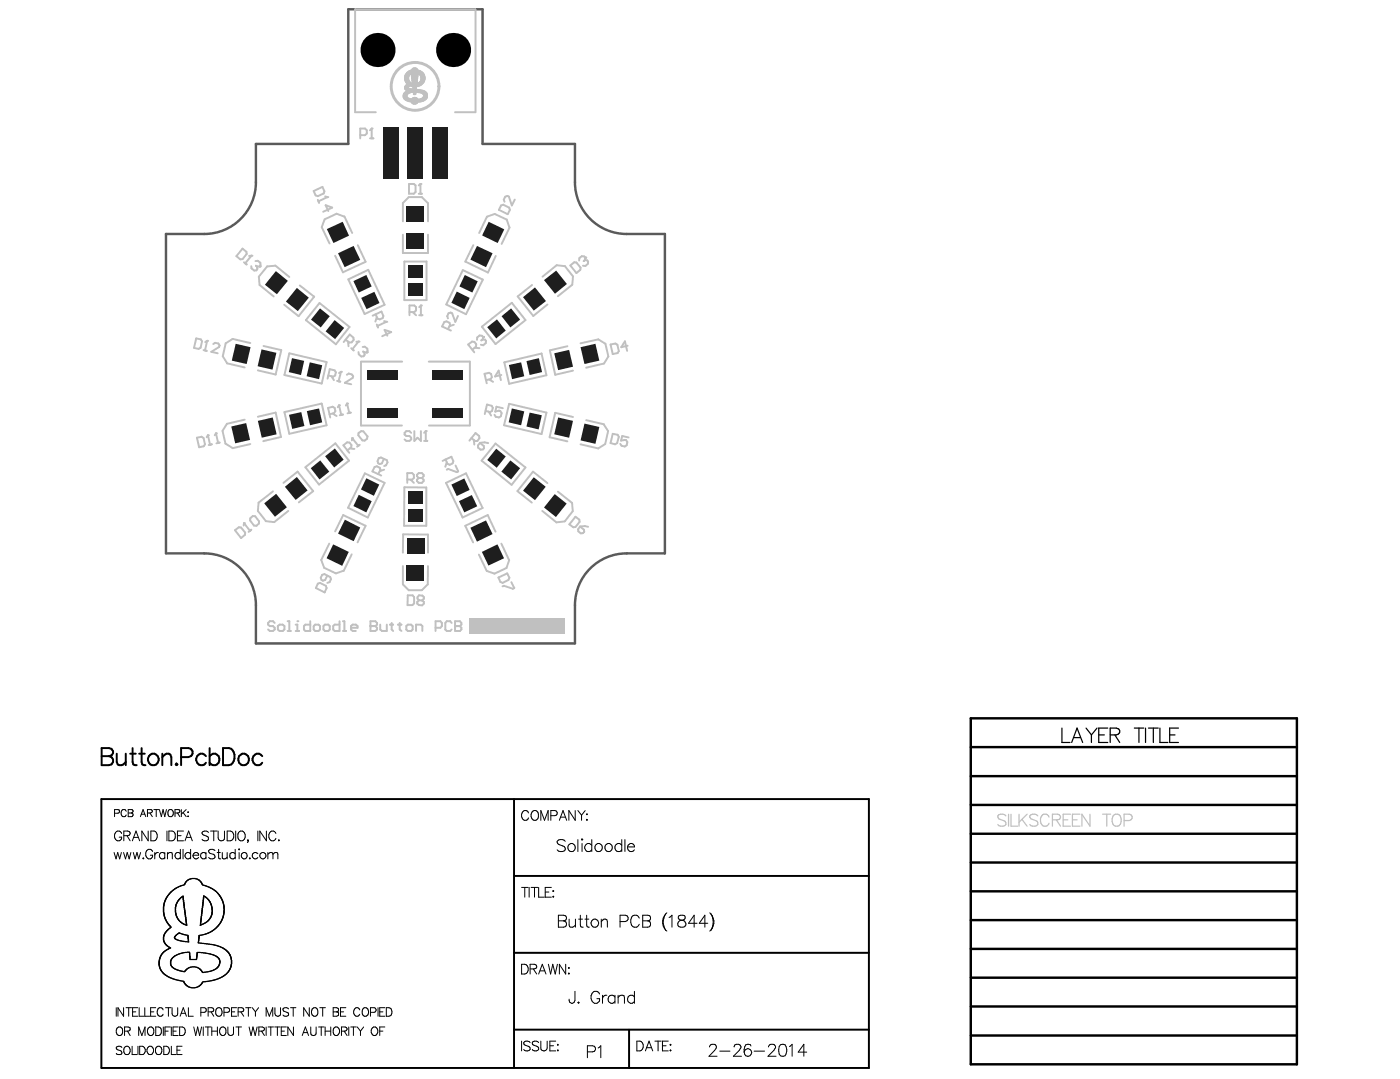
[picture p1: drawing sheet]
<svg xmlns="http://www.w3.org/2000/svg" width="269mm" height="207mm" viewBox="0 0 269 207" stroke-linecap="round" stroke-linejoin="round" font-family="sans-serif">
<path d="M66.9 1.8h25.8v25.8h17.7v7.4a9.9 9.9 0 0 0 9.9 9.9h7.4v61.3h-7.4a9.9 9.9 0 0 0-9.9 9.9v7.4h-61.3v-7.4a9.9 9.9 0 0 0-9.9-9.9h-7.3v-61.3h7.3a9.9 9.9 0 0 0 9.9-9.9v-7.4h17.8z" fill="none" stroke="#5a5a5a" stroke-width=".47"/>
<g fill="none" stroke="#000" stroke-width=".19">
<path d="M22 156.1h.6a.35 .35 0 0 0 .3-.4 .35 .35 0 0 0-.3-.3h-.6v1.3M23.4 160a.7 .7 0 0 0-.8-.5 .7 .7 0 0 0-.6 .7 .83 .83 0 0 0 .2 .9 .83 .83 0 0 0 .9 .2l.3-.4v-.2h-.5M24.2 155.7l-.1-.3a.69 .69 0 0 0-.9 .5 .69 .69 0 0 0 .4 .8h.5l.1-.3M24.6 155.4h.8l.2 .2-.1 .3-.3 .1 .4 .3-.2 .4h-.8zM24.6 156h.6M27 156.7l.5-1.3 .5 1.3M27.1 156.3h.7M28.3 156h.6l.3-.1v-.3l-.1-.2h-.8v1.3M28.5 159.5v1.9l-1.3-1.9v1.9M28.8 156l.4 .7M29 159.5h.6a1.01 1.01 0 0 1 .6 .9 1.01 1.01 0 0 1-.6 1h-.6zM29.5 155.4h1"/>
<path d="M30 155.4v1.3M30.6 155.4l.4 1.3 .3-1.3 .3 1.3 .4-1.3M32.1 159.5v1.9M32.4 159.5h.6a1.01 1.01 0 0 1 .7 .9 1.01 1.01 0 0 1-.7 1h-.6zM32.5 155.4a.65 .65 0 0 1 .8 .7 .65 .65 0 0 1-.8 .6l-.3-.5 .1-.5zM33.6 156h.6l.2-.1 .1-.3-.1-.2h-.8v1.3M34.1 156l.4 .7M34.8 155.4v1.3M35.1 155.9l.7 .8M35.2 159.5h-1.1v1.9h1.1M35.8 155.4l-1 .9M36.1 155.8v.1z"/>
<path d="M36.1 156.6v.1zM40 159.8a.68 .68 0 0 0-.7-.3 .68 .68 0 0 0-.5 .5l.2 .2 .9 .4a.48 .48 0 0 1 0 .7 .85 .85 0 0 1-1.1-.2M40.4 159.5h1.3M41 159.5v1.9M41.9 159.5v1.3a.61 .61 0 0 0 .6 .6 .61 .61 0 0 0 .6-.6v-1.3M43.6 159.5h.6a.98 .98 0 0 1 .7 .9 .98 .98 0 0 1-.7 1h-.6zM45.3 159.5v1.9M46 159.6a.89 .89 0 0 1 1.1 .4 .89 .89 0 0 1-.2 1.1 .66 .66 0 0 1-.8 .2 .66 .66 0 0 1-.4-.6 1.03 1.03 0 0 1 .3-1.1zM49.5 159.5v1.9M51.2 159.5v1.9l-1.3-1.9v1.9M53 160a.7 .7 0 0 0-.8-.5 .7 .7 0 0 0-.6 .7 .83 .83 0 0 0 .2 .9 .83 .83 0 0 0 .9 .2l.3-.4M101.5 156a.67 .67 0 0 0-.8-.4 .67 .67 0 0 0-.5 .7 .83 .83 0 0 0 .1 .9 .83 .83 0 0 0 .9 .1l.3-.3"/>
<path d="M102.4 155.7a.68 .68 0 0 1 1 .6 .84 .84 0 0 1-.9 1.1 1.06 1.06 0 0 1-.1-1.7zM103.8 157.4v-1.8l.7 1.8 .8-1.8v1.8M105.8 156.5h.8a.49 .49 0 0 0 .4-.4 .49 .49 0 0 0-.4-.5h-.8v1.8M107.4 157.4l.7-1.8 .7 1.8M107.7 156.8h.8M110.4 155.6v1.8l-1.2-1.8v1.8M111 155.6l.7 .9M111.7 156.5v.9M112.4 155.6l-.7 .9M112.6 156.3h.2zM112.7 157.2v.2zM21.9 163.6l.4 1.2 .3-1.2 .4 1.2 .3-1.2"/>
<path d="M23.7 163.6l.4 1.2 .3-1.2 .4 1.2 .3-1.2M23.8 160.4l1-.1 .2-.3-.1-.3-.4-.2h-.7v1.9M24.4 160.4l.6 1M25.4 161.4l.7-1.9 .7 1.9M25.6 163.6l.3 1.2 .4-1.2 .3 1.2 .4-1.2M25.6 160.7h.9M27.5 164.6v.2zM29.3 163.4a.68 .68 0 0 0-.8-.4 .68 .68 0 0 0-.5 .7 .74 .74 0 0 0 .3 1 .74 .74 0 0 0 1-.3v-.3h-.4M29.7 163.6v1.2M30.4 163.6a.63 .63 0 0 0-.7 .5M31.4 179.8h.1M31.4 179.9h.1"/>
<path d="M31.4 180h.1M31.4 174.9h.1M31.4 175h.1M31.4 175.1h.1M31.4 174h.1M31.4 174.1h.1M31.4 174.2h.1M31.4 174.3h.1M31.4 174.4h.1M31.4 174.5h.1M31.4 174.6h.1M31.4 174.7h.1"/>
<path d="M31.4 174.8h.1M31.4 179.6h.1M31.4 179.7h.1M31.4 175.2h.1M31.4 175.3h.1M31.4 175.4h.1M31.4 173.7h.1M31.4 173.8h.1M31.4 173.9h.1M31.4 179.4h.2M31.4 179.5h.1M31.4 175.5h.1"/>
<path d="M31.4 175.6h.1M31.4 175.7h.1M31.4 173.4h.1M31.4 173.5h.1M31.4 173.6h.1M31.5 179.3h.1M31.5 179.4h.1M31.5 175.7h.1M31.5 175.8h.1M31.5 173.3h.1M31.5 173.4h.1M31.5 175.9h.1"/>
<path d="M31.5 176h.1M31.5 173.2h.1M31.6 173.1h.1M31.6 179.2h.1M31.6 176h.1M31.6 176.1h.1M31.6 173h.1M31.6 179.1h.2M31.6 179.1h.1M31.6 176.2h.1M31.6 176.3h.1M31.6 172.9h.1"/>
<path d="M31.6 163.8a.58 .58 0 0 0-.8 0 .58 .58 0 0 0 0 .8 .58 .58 0 0 0 .8 0M31.6 163.6v1.2M31.7 179h.1M31.7 176.3h.1M31.7 176.4h.1M31.7 172.7h.1M31.7 172.8h.1M31.7 178.9h.2M31.8 178.9h.1M31.8 176.5h.1M31.8 172.6h.1M31.8 176.6h.1"/>
<path d="M31.8 172.5h.1M31.9 176.7h.1M31.9 172.4h.1M31.9 178.7h.1M31.9 176.8h.1M31.9 172.3h.2M31.9 172.3h.1M31.9 178.7h.2M32 178.8h-.2M32 176.9h.1M32 178.6h.1M32 172.2h.1"/>
<path d="M32 177h.1M32 178.6h.2M32 172.1h.1M32.1 177h.1M32.1 177.1h.1M32.1 178.6h.1M32.1 172.1h.1M32.1 178.5h.1M32.1 172h.1M32.2 177.2h.1M32.2 178.5h.1M32.2 172h.1"/>
<path d="M32.2 163.9a.61 .61 0 0 1 .8-.2l.1 1.1M32.2 163.6v1.2M32.2 178.4h.1M32.2 171.9h.1M32.2 177.3h.1M32.2 177.3h.2M32.2 178.4h.2M32.2 171.8h.1M32.3 177.4h.1M32.3 178.3h.1M32.3 171.8h.1M32.3 171.7h.2"/>
<path d="M32.3 171.7h.1M32.4 177.5h.1M32.4 178.3h.1M32.4 171.6h.1M32.4 177.6h.2M32.4 178.2h.2M32.4 171.6h.2M32.5 177.6h.1M32.5 178.2h.1M32.5 171.5h.1M32.5 177.7h.2M32.5 178.1h.2"/>
<path d="M32.6 177.7h.1M32.6 178.1h.2M32.6 171.4h.1M32.6 177.8h.2M32.6 171.3h.2M32.7 177.8h.1M32.7 178h.1M32.7 171.3h.1M32.7 177.9h.1M32.7 178h.2M32.7 171.2h.2M32.8 177.9h.1"/>
<path d="M32.8 171.2h.1M32.9 171.1h.1M33 171h.1M33 171.1l-.2 .1M33 171h.2M33.1 170.9h.1M33.1 170.9h.2M33.2 170.8h.1M33.3 170.8h.1M33.3 170.7h.2M33.4 170.7h.1M33.5 179.9h.1"/>
<path d="M33.5 180h.1M33.5 170.6h.1M33.5 179.8h.1M33.6 179.7h.1M33.6 170.5h.1M33.6 179.6h.2M33.6 179.6h.1M33.6 174.9h.1M33.6 175h.1M33.6 175.1h.1M33.6 174.1h.1M33.6 174.2h.1"/>
<path d="M33.6 174.3h.1M33.6 174.4h.1M33.6 174.5h.1M33.6 174.6h.1M33.6 174.7h.1M33.6 174.8h.1M33.6 170.5h.2M33.7 179.5h.1M33.7 175.1h.1M33.7 175.2h.1M33.7 175.3h.1M33.7 175.4h.1"/>
<path d="M33.7 173.9h.1M33.7 174h.1M33.7 174.1h.1M33.7 179.5h.2M33.7 175.5h.1M33.7 175.6h.1M33.7 173.7h.1M33.7 173.8h.1M33.7 170.5h.2M33.8 179.4h.1M33.8 175.6h.1M33.8 175.7h.1"/>
<path d="M33.8 173.5h.1M33.8 173.6h.1M33.8 170.4h.2M33.8 175.8h.1M33.8 173.4h.1M33.9 179.4h.1M33.9 175.9h.1M33.9 173.4h.1M33.9 170.4h.2M33.9 179.3h.2M33.9 176h.1M33.9 173.3h.1"/>
<path d="M34 179.3h.1M34 173.2h.1M34 176.1h.1M34 170.3h.2M34 179.3h.2M34 173.1h.1M34 176.2h.1M34.1 176.3h.1M34.1 170.3h.2M34.1 160.4h.7M34.1 179.2h.2M34.1 176.4h.1"/>
<path d="M34.1 172.9h.1M34.1 173h.1M34.2 179.2h.1M34.2 176.4h.1M34.2 172.8h.1M34.2 172.9h.1M34.2 173l-.2 .1M34.2 170.2h.2M34.2 179.1h.5M34.2 176.5h.1M34.2 172.8h.2M34.3 179.1h.3"/>
<path d="M34.3 176.5h.1M34.3 176.6h.1M34.3 172.7h.1M34.3 170.2h.1M34.4 179h.1M34.4 176.7h.1M34.4 172.6h.1M34.4 170.1h.2M34.4 176.8h.1M34.4 172.5h.2M34.4 170.1h.3M34.5 176.8h.1"/>
<path d="M34.5 172.5h.1M34.5 176.9h.2M34.5 172.4h.1M34.6 179.2h.2M34.6 172.4h.1M34.6 170h.2M34.6 177h.2M34.6 172.3h.2M34.6 163.8a.58 .58 0 0 0-.8 0 .58 .58 0 0 0 0 .8 .58 .58 0 0 0 .8 0M34.6 163v1.8M34.7 177h.1M34.7 172.3h.1"/>
<path d="M34.7 170h.3M34.7 179.2h.3M34.7 177.1h.2M34.7 172.2h.2M34.8 172.2h.1M34.8 177.1h.2M34.8 169.9h.3M34.9 179.3h.2M34.9 177.1h.1M34.9 172.1h.1M34.9 177.2h.2M34.9 172.1h.3"/>
<path d="M35 169.9h.3M35 179.3h.3M35 177.2h.2M35 172h.2M35.1 172h.1M35.1 179.3h.4M35.1 177.3h.2M35.1 172.1h.1M35.1 172.2h.1M35.1 172.3h.1M35.1 172.4h.1M35.1 172.5h.1"/>
<path d="M35.1 172.6h.1M35.1 172.7h.1M35.1 169.8h.3M35.1 163v1.8M35.2 173.1h.1M35.2 172.7h.1M35.2 172.8h.1M35.2 172.9h.1M35.2 173h.1M35.2 173.2h.1M35.2 173.3h.1M35.2 173.4h.1"/>
<path d="M35.2 177.4h.3M35.3 179.4h.4M35.3 173.5h.1M35.3 173.6h.1M35.3 173.7h.1M35.3 173.8h.1M35.3 169.8h.2M35.3 173.9h.1M35.3 174h.1M35.3 174.1h.1M35.3 174.2h.1M35.3 177.4h.3"/>
<path d="M35.4 174.2h.1M35.4 174.3h.1M35.4 174.4h.1M35.4 174.5h.1M35.4 174.6h.1M35.4 169.7h.1M35.4 174.9l.2 .1M35.4 174.7h.1M35.4 174.8h.1M35.4 174.9h.1M35.4 169.6h.2M35.5 179.4h.4"/>
<path d="M35.5 175h.1M35.5 175.1h.1M35.5 175.2h.1M35.5 177.5h.2M35.5 169.5h.1M35.5 169.6h.1M35.5 175.3h.1M35.5 175.4h.1M35.5 175.5h.1M35.5 175.6h.1M35.5 161.4l.7-1.9 .7 1.9M35.6 175.7h.1"/>
<path d="M35.6 175.8h.1M35.6 175.9h.1M35.6 176h.1M35.6 177.5h.3M35.6 169.4h.1M35.6 176.1h.1M35.6 176.2h.1M35.6 176.3h.1M35.6 169.3h.1M35.7 176.4h.1M35.7 176.5h.1M35.7 176.6h.1"/>
<path d="M35.7 179.5h.4M35.7 176.7h.1M35.7 176.8h.1M35.7 176.9h.1M35.7 177h.1M35.7 177.6h.2M35.7 169.2h.1M35.8 177.1h.1M35.8 177.2h.1M35.8 177.3h.1M35.8 177.4h.1M35.8 169.1h.1"/>
<path d="M35.8 177.5h.1M35.8 169.2l-.2 .1M35.8 160.7h.8M35.8 177.6h.1M35.8 169h.2M35.9 169h.1M35.9 169h.2M36 179.5h.1M36 168.9h.2M36 179.6h.1M36 179.7h.1M36.1 179.8h.1"/>
<path d="M36.1 179.9h.1M36.1 180h.1M36.1 168.9h.1M36.1 168.8h.2M36.2 168.8h.3M36.3 168.7h.3M36.5 168.7h.3M36.6 168.6h1.1M36.6 163.8a.6 .6 0 0 0-.9 0 .6 .6 0 0 0 0 .8 .6 .6 0 0 0 .9 0M36.6 163v1.8M36.8 168.6h.7M37.1 164.1v.2a.57 .57 0 0 0 .4 .5 .57 .57 0 0 0 .6-.2"/>
<path d="M37.2 163.8a.53 .53 0 0 1 .6-.2 .53 .53 0 0 1 .3 .5h-1zM37.5 168.7h.4M37.7 168.7h.3M37.9 168.8h.1M38 168.8h.1M38 168.9h.2M38.1 179.9h.1M38.1 180h.1M38.1 168.9h.2M38.2 179.5h.3M38.2 179.6h.1M38.2 179.7h.1"/>
<path d="M38.2 179.8h.1M38.2 179.9h.1M38.2 169h.1M38.2 179.5h.5M38.2 169h.2M38.3 169h.1M38.4 169.1h.1M38.4 177.5h.3M38.4 177.6h.2M38.4 177.6h.1M38.5 177.1h.1M38.5 177.2h.1"/>
<path d="M38.5 177.3h.1M38.5 177.4h.1M38.5 177.5h.3M38.5 169.2h.1M38.5 179.4h.5M38.5 176.7h.1M38.5 176.8h.1M38.5 176.9h.1M38.5 177h.1M38.5 169.2l.2 .1M38.6 176.3h.1M38.6 176.4h.1"/>
<path d="M38.6 176.5h.1M38.6 176.6h.1M38.6 169.3h.1M38.6 175.9h.1M38.6 176h.1M38.6 176.1h.1M38.6 176.2h.1M38.6 169.4h.1M38.7 175.5h.1M38.7 175.6h.1M38.7 175.7h.1M38.7 175.8h.1"/>
<path d="M38.7 169.5h.1M38.7 175.1h.1M38.7 175.2h.1M38.7 175.3h.1M38.7 175.4h.1M38.7 177.4h.2M38.7 169.6h.1M38.7 174.9h.1M38.7 175h.1M38.7 174.7h.1M38.7 174.8h.1M38.7 169.7h.1"/>
<path d="M38.8 179.4h.4M38.8 174.3h.1M38.8 174.4h.1M38.8 174.5h.1M38.8 174.6h.1M38.8 174.7h.1M38.8 177.4h.2M38.8 169.7h.1M38.8 173.9h.1M38.8 174h.1M38.8 174.1h.1M38.8 174.2h.1"/>
<path d="M38.8 169.8h.1M38.8 169.8h.3M38.9 173.5h.1M38.9 173.6h.1M38.9 173.7h.1M38.9 173.8h.1M38.9 177.3h.2M38.9 173.1h.1M38.9 173.2h.1M38.9 173.3h.1M38.9 173.4h.1M38.9 169.9h.4"/>
<path d="M39 177.3h.2M39 172.7h.1M39 172.8h.1M39 172.9h.1M39 173h.1M39 179.3h.4M39 172.2h.1M39 172.3h.1M39 172.4h.1M39 172.5h.1M39 172.6h.1M39.1 177.2h.2"/>
<path d="M39.1 171.9h.1M39.1 172h.1M39.1 172h.2M39.1 172h.3M39.1 172.1h.1M39.1 172.2h.1M39.1 169.9h.3M39.2 179.3h.3M39.2 177.2h.2M39.3 177.1h.2M39.3 172.1h.2M39.3 170h.2"/>
<path d="M39.4 179.3h.2M39.4 177.1h.1M39.4 172.1h.1M39.4 172.2h.2M39.4 170h.3M39.5 177.1h.1M39.5 179.2h.3M39.5 177h.2M39.5 172.2h.1M39.5 172.3h.2M39.5 170.1h.3M39.5 163.8a.58 .58 0 0 0-.8 0 .58 .58 0 0 0 0 .8 .58 .58 0 0 0 .8 0"/>
<path d="M39.5 163.6v1.2M39.6 177h.1M39.6 172.3h.1M39.6 179.2h.3M39.7 172.4h.1M39.7 170.1h.2M39.8 179.1h.2M39.8 176.8h.1M39.8 172.5h.1M39.8 176.8h.2M39.8 176.9h-.1M39.8 170.2h.2"/>
<path d="M39.9 179.1h.2M39.9 176.7h.1M39.9 172.6h.1M39.9 176.7h.2M39.9 170.2h.3M40 179h.2M40 176.6h.1M40 172.7h.1M40 170.3h.2M40.1 176.5h.1M40.1 172.8h.1M40.1 179h.2"/>
<path d="M40.1 172.9h.1M40.2 176.4h.1M40.2 172.9h.1M40.2 170.3h.1M40.2 178.9h.2M40.2 173h.1M40.2 176.3h.1M40.2 170.4h.2M40.3 173.1h.1M40.3 173.2h.1M40.3 178.9h.2M40.3 176.2h.1"/>
<path d="M40.3 176.3h.1M40.3 173.3h.1M40.3 176.1h.2M40.3 170.4h.2M40.4 173.3h.1M40.4 173.4h.1M40.4 176.1h.1M40.4 176h.1M40.4 173.5h.1M40.4 170.5h.2M40.5 175.9h.1M40.5 173.5h.1"/>
<path d="M40.5 173.6h.1M40.5 175.7h.1M40.5 175.8h.1M40.5 173.7h.1M40.5 178.7h.2M40.5 170.5h.2M40.6 175.6h.1M40.6 175.7h.1M40.6 173.8h.1M40.6 173.9h.1M40.6 175.4h.1M40.6 175.5h.1"/>
<path d="M40.6 174h.1M40.6 174.1h.1M40.6 174.2h.1M40.6 178.8h-.2M40.6 170.5h.2M40.6 178.7h.2M40.7 175.1h.1M40.7 175.2h.1M40.7 175.3h.1M40.7 175.4h.1M40.7 174.2h.1M40.7 174.3h.1"/>
<path d="M40.7 174.4h.1M40.7 174.5h.1M40.7 174.9h.1M40.7 175h.1M40.7 174.6h.1M40.7 174.7h.1M40.7 174.8h.1M40.7 178.6h.2M40.7 170.6h.2M40.8 178.6h.1M40.8 170.6h.1M40.9 178.6h.1"/>
<path d="M40.9 170.7h.1M40.9 178.5h.1M40.9 170.7h.2M41 178.5h.1M41 170.8h.1M41 178.4h.2M41.1 178.4h.1M41.1 170.8h.1M41.1 170.9h.2M41.2 178.3h.1M41.2 170.9h.1M41.2 178.3h.2"/>
<path d="M41.3 178.2h.1M41.3 171h.1M41.3 163.2a.7 .7 0 0 0-1.2 .2l.3 .4 .7 .2 .2 .6a.76 .76 0 0 1-1.2 0M41.3 178.2h.2M41.3 171h.2M41.4 178.1h.1M41.4 171.1h.1M41.4 178.1h.2M41.5 171.1l.1 .1M41.5 178h.1M41.6 177.9h.1M41.6 178h.1"/>
<path d="M41.6 171.2h.1M41.7 171.3h.1M41.7 177.8h.1M41.7 177.9h.1M41.7 163.6h.6M41.7 177.8h.2M41.7 171.4h.1M41.7 171.4h.2M41.8 177.7h.1M41.8 171.5h.1M41.8 177.7h.2M41.8 171.5h.2"/>
<path d="M41.9 177.6h.1M41.9 171.6h.1M42 177.5h.1M42 171.7h.1M42 163v1.7l.4 .1M42 177.4h.2M42 171.8h.2M42.1 177.4h.1M42.1 171.8h.1M42.1 177.3h.2M42.1 177.3h.1M42.1 171.9h.1"/>
<path d="M42.1 171.9h.2M42.2 177.2h.1M42.2 172h.1M42.2 172h.2M42.3 177.1h.1M42.3 172.1h.1M42.3 177h.1M42.3 172.2h.1M42.4 177h.1M42.4 172.2h.1M42.4 176.9h.1M42.4 172.3h.1"/>
<path d="M42.4 176.8h.1M42.4 172.4h.1M42.5 176.7h.1M42.5 172.5h.1M42.5 176.6h.1M42.5 172.6h.1M42.6 176.5h.1M42.6 172.7h.1M42.6 176.4h.1M42.6 172.8h.1M42.7 176.3h.1M42.7 172.8h.1"/>
<path d="M42.7 172.9h.1M42.7 163.6v1.1a.61 .61 0 0 0 .9-.2M42.7 176.1h.1M42.7 176.2h.1M42.7 173h.1M42.8 176h.1M42.8 173.1h.1M42.8 173.2h.1M42.8 176.1h.1M42.8 175.8h.1M42.8 175.9h.1M42.8 173.3h.1"/>
<path d="M42.8 173.4h.1M42.9 175.6h.1M42.9 175.7h.1M42.9 173.4h.1M42.9 173.5h.1M42.9 175.3h.1M42.9 175.4h.1M42.9 175.5h.1M42.9 173.6h.1M42.9 173.7h.1M42.9 173.8h.1M43 174.9h.1"/>
<path d="M43 175h.1M43 175.1h.1M43 175.2h.1M43 175.3h.1M43 173.9h.1M43 174h.1M43 174.1h.1M43 174.2h.1M43 174.3h.1M43 174.8h.1M43 174.4h.1M43 174.5h.1"/>
<path d="M43 174.6h.1M43 174.7h.1M43.6 163.6v1.2M45.2 163.8a.58 .58 0 0 0-.9 0 .58 .58 0 0 0 0 .8 .58 .58 0 0 0 .9 0M45.2 163v1.8M45.9 162.9v.2zM45.9 163.6v1.2M47.6 161.2v.2zM47.7 161.3l-.2 .4M48 164.6v.2zM49.5 163.8a.6 .6 0 0 0-.9 0 .6 .6 0 0 0 0 .8 .6 .6 0 0 0 .9 0M51.4 163.9l.3-.2a.42 .42 0 0 1 .7 .2"/>
<path d="M51.4 163.6v1.2M52.4 163.9a.61 .61 0 0 1 .9-.2l.1 1.1M52.4 163.9v.9M53.5 161.2v.2zM100.2 170.3h1.2M100.8 170.3v1.9M101.6 170.3v1.9M102 170.3h1.2M102.6 170.3v1.9M103.4 170.3v1.9h1.1M104.7 171.2h.7M105.9 170.3h-1.2v1.9h1.2"/>
<path d="M106.2 170.9v.2zM106.2 172v.2zM107.2 175.7h1.3a.52 .52 0 0 1 0 .9l-.3 .1 .3 .2a.59 .59 0 0 1 .3 .6 .59 .59 0 0 1-.6 .4h-1zM107.2 176.7h1M108.5 161.5a1.03 1.03 0 0 0-1.5 0 .58 .58 0 0 0 .4 .6l.7 .3a.55 .55 0 0 1 .4 .4 .55 .55 0 0 1-.2 .5 1.1 1.1 0 0 1-1.3-.2M109.3 176.4l.1 1.5a.81 .81 0 0 0 1.1-.4M110.5 176.4v1.5M111 161.1v2.3M111.1 176.4h.8M111.4 175.7v1.8l.1 .4h.5M111.8 161l.1 .1-.1 .1zM111.8 161.9v1.5"/>
<path d="M112.3 176.4h.8M112.6 175.7v1.8l.1 .4h.5M113.6 162.2a.76 .76 0 0 0-1.1-.1 .76 .76 0 0 0 0 1.1 .76 .76 0 0 0 1.1-.1M113.6 161.1v2.3M115.5 176.9l.5-.5 .5 .1 .1 1.4M115.5 176.4v1.5M119.1 176.9h.9a.62 .62 0 0 0 .6-.5 .62 .62 0 0 0-.2-.7h-1.3v2.2M119.4 162.2a.73 .73 0 0 0-1.1-.1 .73 .73 0 0 0 0 1.1 .73 .73 0 0 0 1.1-.1M119.4 161.1v2.3M120 161.1v2.3M120.5 162.5a.72 .72 0 0 0 .4 .9 .72 .72 0 0 0 .9-.3M120.6 162.2a.64 .64 0 0 1 .7-.3 .64 .64 0 0 1 .5 .6h-1.3z"/>
<path d="M122.8 176.2a.84 .84 0 0 0-1-.6 .84 .84 0 0 0-.7 .9 1 1 0 0 0 .2 1.1 1 1 0 0 0 1.1 .3l.4-.5M123.4 175.7h1.3a.6 .6 0 0 1 0 .9l-.3 .1a.61 .61 0 0 1 .5 .6 .61 .61 0 0 1-.5 .6h-1zM123.4 176.7h1M127.8 175.4a2.37 2.37 0 0 0 0 3.1M127.8 178.5l.2 .2M127.8 175.4l-.2 .4a2.73 2.73 0 0 0 .2 2.7M128 175.2l-.2 .2M128.5 176.1l.5-.4v2.2M130.4 175.7a.46 .46 0 0 0 .2 .8 .92 .92 0 0 1 1.1 1 .81 .81 0 0 1-.9 .5 .81 .81 0 0 1-.7-.8 .96 .96 0 0 1 1.1-.7 .5 .5 0 0 0 .3-.8zM133.8 177.2h-1.6l1.1-1.5v2.2M135.9 177.2h-1.6l1-1.5v2.2M136.3 175.2l.2 .2"/>
<path d="M136.5 175.4a2.37 2.37 0 0 1 0 3.1M136.5 178.5l-.2 .2M136.5 175.4l.3 .8a2.94 2.94 0 0 1-.3 2.3M22.3 193.4v1.6M22.5 197.3a.59 .59 0 0 1 .6-.2 .59 .59 0 0 1 .4 .6v.4a.61 .61 0 0 1-.6 .7 .61 .61 0 0 1-.6-.7zM23.7 193.4v1.6l-1-1.6v1.6M23.9 197.9l1-.1 .1-.2-.1-.4-1-.1v1.6M24.2 193.4h1.1M24.5 197.9l.5 .8M24.7 193.4v1.6M25.5 194.2h.6M26.4 193.4h-.9v1.6h.9"/>
<path d="M26.6 198.7v-1.6l.6 1.6 .6-1.6v1.6M26.7 193.4v1.6h1M27.8 193.4v1.6h.9M28.5 197.3a.59 .59 0 0 1 .6-.2 .59 .59 0 0 1 .4 .6v.4a.61 .61 0 0 1-.6 .7 .61 .61 0 0 1-.6-.7zM28.9 194.2h.6M29.9 193.4h-1v1.6h1M29.9 197.1h.6a.89 .89 0 0 1 .5 .8 .89 .89 0 0 1-.5 .8h-.6zM30.5 184.5h.1M30.5 184.6h.1M30.5 184.7h.1M30.5 184.8h.1M30.5 184.9h.1"/>
<path d="M30.5 185h.1M30.5 185.1h.1M30.5 185.2h.1M30.6 184.2h.1M30.6 184.3h.1M30.6 184.4h.1M30.6 185.3h.1M30.6 185.4h.1M30.6 185.5h.1M30.6 184h.1M30.6 184.1h.1M30.6 185.6h.1"/>
<path d="M30.6 185.7h.1M30.7 183.8h.1M30.7 183.9h.1M30.7 185.7h.1M30.7 185.8h.1M30.7 183.7h.1M30.7 185.9h.1M30.7 183.6h.1M30.7 186h.1M30.8 183.5h.1M30.8 183.6h.1M30.8 186h.1"/>
<path d="M30.8 186.1h.1M30.8 183.4h.1M30.8 186.2h.1M30.9 186.2h.1M30.9 186.3h.1M30.9 183.3h.1M30.9 183.4h.1M30.9 183.2h.1M31 186.4h.1M31 183.2h.1M31 183.1h.2M31 183.1h.1"/>
<path d="M31.1 186.5h.1M31.1 183h.1M31.1 186.6h.1M31.2 186.6h.1M31.2 186.7h.1M31.2 183h.1M31.2 186.7h.2M31.2 182.9h.2M31.2 182.9h.1M31.3 186.7h.1M31.3 182.8h.1M31.3 186.8h.1"/>
<path d="M31.3 193.8a.57 .57 0 0 0-.7-.4 .57 .57 0 0 0-.4 .7 .66 .66 0 0 0 .2 .8 .66 .66 0 0 0 .9-.1v-.1M31.4 186.8h.1M31.4 182.7h.1M31.4 180.1h.1M31.4 180.2h.1M31.4 180.3h.1M31.4 180.4h.1M31.4 197.1v1.6M31.4 186.9h.1M31.4 180.5h.1M31.4 180.6h.1M31.4 186.9h.2"/>
<path d="M31.4 180.7h.1M31.4 180.7l.2 .1M31.5 180.8h.1M31.5 180.9h.1M31.5 180.9h.2M31.5 187h.2M31.5 182.6h.2M31.6 182.6l-.2 .1M31.6 181h.1M31.6 187h.1M31.6 182.5h.1M31.6 187.1h.2"/>
<path d="M31.6 182.5h.2M31.6 181.1h.2M31.7 181.1h.1M31.7 187.1h.2M31.7 197.9h.6M31.7 181.2h.1M31.7 181.2h.2M31.7 182.4h.2M31.8 187.2h.1M31.8 181.3h.1M31.8 182.4h.2M31.8 193.4h1.1"/>
<path d="M31.8 187.2h.2M31.8 181.3h.2M31.9 181.4h.1M31.9 182.3h.1M31.9 187.3h.2M31.9 181.4h.2M31.9 182.3h.2M32 187.3h.2M32 181.5h.1M32 181.5h.2M32 182.3h.2M32.1 187.4h.1"/>
<path d="M32.1 181.6h.1M32.1 182.2h.2M32.2 187.4h.1M32.2 181.6h.1M32.2 182.2h.2M32.2 187.5h.2M32.3 187.5h.2M32.3 181.7h.1M32.3 182.1h.1M32.3 181.7h.2M32.3 182.1h.3M32.3 193.4v1.6"/>
<path d="M32.4 187.5h.2M32.4 181.8h.2M32.4 182h.3M32.5 187.6h.2M32.5 181.8h.2M32.5 182h.3M32.6 187.6h.2M32.6 181.9h.1M32.6 181.9h.2M32.7 187.7h.2M32.7 184.5h.1M32.7 184.6h.1"/>
<path d="M32.7 184.7h.1M32.7 184.8h.1M32.7 184.9h.1M32.7 185h.1M32.7 185.1h.1M32.7 197.1h-1v1.6M32.8 184.3h.1M32.8 184.4h.1M32.8 184.5h.1M32.8 185.1h.1M32.8 185.2h.1M32.8 184.2h.1"/>
<path d="M32.8 185.3h.1M32.8 187.7h.2M32.9 184.1h.1M32.9 184.2h.1M32.9 185.3h.1M32.9 185.4h.1M32.9 184h.1M32.9 187.8h.2M32.9 197.1v1.6M32.9 185.5h.1M32.9 185.5h.2M33 183.9h.1"/>
<path d="M33 185.6h.1M33 185.6h.2M33 187.8h.3M33 193.4v1.2a.54 .54 0 0 0 .6 .4 .54 .54 0 0 0 .5-.4v-1.2M33.1 183.8h.1M33.1 185.7h.1M33.1 183.8h.2M33.1 185.7h.2M33.1 187.9h.3M33.2 183.7h.1M33.2 185.8h.2M33.2 197.9h.6"/>
<path d="M33.3 183.7h.1M33.3 185.8h.1M33.3 187.9h.3M33.3 183.6h.2M33.3 185.9h.2M33.4 183.6h.1M33.4 183.5h.2M33.4 185.9h.2M33.5 188h.2M33.5 183.5h.1M33.5 186h.2M33.5 180.1h.1"/>
<path d="M33.6 183.4h.1M33.6 186h.2M33.6 180.1h.1M33.6 188h.3M33.6 180.2h.1M33.6 183.4h.2M33.6 180.2h.2M33.7 186h.2M33.7 183.3h.2M33.7 180.3h.2M33.7 188.1h.4M33.8 186.1h.2"/>
<path d="M33.8 183.3h.2M33.8 180.3h.2M33.9 186.1h.3M33.9 183.2h.2M33.9 180.4h.3M33.9 188.1h.4M34 183.2h.2M34 180.4h.3M34 186.2h.3M34.1 183.1h.3M34.1 188.2h.4M34.2 186.2h.2"/>
<path d="M34.2 180.5h.2M34.2 197.1h-1v1.6h1M34.3 183.1h.2M34.3 186.3h.3M34.3 180.5h.4M34.3 188.2h.4M34.4 183h.2M34.4 186.3h.4M34.5 183h.3M34.5 180.6h.4M34.5 197.1a.87 .87 0 0 1 1 .5 .87 .87 0 0 1-.3 1l-.7 .1zM34.5 188.2h.5"/>
<path d="M34.6 195l.6-1.6 .6 1.6M34.6 186.4h.5M34.6 183h.4M34.7 180.6h.5M34.8 188.3h.5M34.8 186.4l.7 .1M34.8 182.9h.4M34.8 194.5h.8M34.9 180.7h.6M35 182.9h.4M35.1 188.3h.2M35.2 182.8h.6"/>
<path d="M35.2 180.7l1.1 .1M35.2 188.4h.1M35.3 186.5h.2M35.3 188.5h.1M35.3 188.6h.1M35.4 188.7h.1M35.4 188.8h.1M35.5 186.4h.1M35.5 188.8h.1M35.5 186.3h.2M35.5 186.3h.1M35.5 182.8h.9"/>
<path d="M35.5 188.9h.1M35.5 188.9h.2M35.6 186.2h.1M35.6 188.9h.1M35.6 189h.2M35.6 186.2h.2M35.7 186.1h.1M35.7 189h.1M35.7 189.1h.1M35.8 186h.1M35.8 189.1h.1M35.8 189.2h.2"/>
<path d="M35.8 186h.2M35.9 189.2h.1M35.9 182.7h.5M35.9 185.9h.2M35.9 189.3h.2M36 185.9h.1M36 189.3h.2M36.1 185.8h.1M36.1 180.1h.1M36.1 180.8h.2M36.1 189.4h.2M36.1 185.8h.2"/>
<path d="M36.1 180.2h.1M36.1 180.3h.1M36.1 180.4h.1M36.1 180.5h.1M36.1 180.6h.1M36.2 180.6h.1M36.2 180.7h.1M36.2 189.4h.2M36.2 193.4v1.6h.9M36.2 185.7h.3M36.3 189.5h.3M36.3 182.8h.1"/>
<path d="M36.3 185.7h.3M36.4 182.9h.1M36.4 183h.1M36.4 183.1h.1M36.4 183.2h.1M36.4 183.3h.1M36.4 183.4h.1M36.4 183.5h.1M36.4 183.6h.1M36.4 183.7h.1M36.4 183.8h.1M36.4 189.5h.3"/>
<path d="M36.5 183.9h.1M36.5 184h.1M36.5 184.1h.1M36.5 184.1h1.3M36.5 184.2h1.3M36.5 185.6h.3M36.6 189.6h1.1M36.6 185.6h1.1M36.8 189.6h.6M36.9 185.5h.5M37.2 197.1l.4 1.6 .4-1.6 .3 1.6 .4-1.6M37.4 189.5h.4"/>
<path d="M37.5 185.6h.4M37.7 184h.1M37.7 184.1h.1M37.7 189.5h.2M37.7 183.6h.1M37.7 183.7h.1M37.7 183.8h.1M37.7 183.9h.1M37.7 185.7h.3M37.8 183.2h.1M37.8 183.3h.1M37.8 183.4h.1"/>
<path d="M37.8 183.5h.1M37.8 183.6h.1M37.8 182.8h1.2M37.8 182.9h.1M37.8 183h.1M37.8 183.1h.1M37.8 189.4h.2M37.9 182.8h.6M37.9 185.7h.1M38 185.8h.1M38 189.4h.1M38 185.8h.2"/>
<path d="M38 180.8h.1M38 180.9h.1M38 189.3h.2M38 180.9h.3M38 181h.7M38.1 180.3h.1M38.1 180.4h.1M38.1 180.5h.1M38.1 180.6h.1M38.1 180.7h.1M38.1 189.3h.2M38.1 185.9h.2"/>
<path d="M38.1 180.1h.1M38.1 180.2h.1M38.2 189.2h.1M38.2 185.9h.2M38.3 186h.1M38.3 189.2h.1M38.3 186h.2M38.3 189.1h.2M38.4 186h.1M38.4 189.1h.1M38.4 181h.8M38.4 186.1h.2"/>
<path d="M38.4 189h.2M38.5 186.1h.1M38.5 189h.1M38.5 188.9h.2M38.5 186.2h.2M38.6 186.2h.1M38.6 188.9h.1M38.6 194.3l.9-.1 .1-.2-.1-.4-.3-.2h-.6v1.6M38.6 186.3h.1M38.6 182.9h.8M38.7 186.3h.1M38.7 188.8h.1"/>
<path d="M38.7 186.4h.1M38.7 186.4l.1 .1M38.7 188.7h.1M38.8 186.5h.1M38.8 186.6h.1M38.8 188.6h.1M38.8 181.1h.8M38.8 186.6h.7M38.8 186.7h.4M38.8 188.5h.2M38.8 188.5h.1M38.9 188.4h.6"/>
<path d="M39 182.9h.6M39 197.1v1.6M39.2 186.6h.6M39.2 181.1h.7M39.4 183h.5M39.4 197.1h1.1M39.5 186.5h.6M39.6 181.2h.7M39.7 183h.5M39.9 188.3h.5M39.9 197.1v1.6M40 183h.4"/>
<path d="M40 194.2l.9-.1 .1-.4-.3-.3h-.7v1.6M40 181.2h.7M40.2 183.1h.3M40.2 188.3l-1.2 .1M40.2 188.2h.5M40.3 186.4h.3M40.4 183.1h.3M40.4 181.3h.5M40.4 188.2h.5M40.5 186.3h.3M40.5 186.4l-.6 .1M40.5 194.2l.5 .8"/>
<path d="M40.6 183.2h.3M40.6 186.3h.3M40.7 188.2h.3M40.7 181.3h.5M40.7 197.9h1M40.7 197.1v1.6M40.7 183.2h.3M40.8 186.2h.2M40.9 183.3h.2M40.9 188.1h.3M40.9 186.2h.2M40.9 181.4h.5"/>
<path d="M41 183.3h.2M41 186.1h.2M41 188.1h.4M41.1 183.4h.2M41.1 186.1h.2M41.2 186h.2M41.2 181.4h.4M41.2 183.4h.2M41.2 188h.4M41.3 186h.2M41.3 183.5h.2M41.4 186h.1"/>
<path d="M41.4 188h.3M41.4 181.5h.3M41.4 183.5h.2M41.4 185.9h.2M41.5 183.6h.2M41.5 185.9h.2M41.6 183.6h.1M41.6 185.8h.1M41.6 187.9h.2M41.6 181.5h.2M41.7 183.7h.1M41.7 185.7h.1"/>
<path d="M41.7 187.9h.2M41.7 181.6h.3M41.7 193.5a.74 .74 0 0 1 .9 .2 .74 .74 0 0 1-.1 1 .58 .58 0 0 1-.6 .3 .58 .58 0 0 1-.5-.6l.1-.6zM41.7 183.8h.2M41.7 185.6h.2M41.7 197.1v1.6M41.8 183.8h.1M41.8 185.6h.1M41.8 183.8h.2M41.8 185.5h.1M41.8 187.8h.3M41.8 181.6h.3"/>
<path d="M41.9 185.4h.1M41.9 185.5h.1M41.9 183.9h.1M41.9 183.9h.2M41.9 187.8h.3M42 184h.1M42 185.3h.1M42 181.6h.3M42 184.1h.2M42 185.2h.1M42 187.7h.3M42.1 184.1h.1"/>
<path d="M42.1 184.2h.1M42.1 185.1h.1M42.1 185.2h.1M42.1 184.3h.1M42.1 184.9h.1M42.1 185h.1M42.1 181.7h.3M42.2 184.4h.1M42.2 184.5h.1M42.2 184.6h.1M42.2 184.7h.1M42.2 184.8h.1"/>
<path d="M42.2 187.7h.2M42.3 187.6h.1M42.3 181.7h.1M42.3 197.3a.59 .59 0 0 1 .7-.2 .59 .59 0 0 1 .4 .6v.4a.61 .61 0 0 1-.6 .7 .61 .61 0 0 1-.6-.7zM42.4 187.6h.1M42.4 181.8h.1M42.4 187.5h.2M42.4 181.8h.3M42.5 187.5h.2M42.5 181.9h.3M42.6 187.5h.2M42.7 181.9h.2"/>
<path d="M42.7 187.4h.2M42.7 182h.2M42.8 187.4h.2M42.8 182h.2M42.9 187.3h.1M42.9 187.3h.2M42.9 182.1h.2M43 182.1h.1M43 187.2h.1M43 194.3l.9-.1 .2-.2-.2-.5-.9-.1v1.6M43.1 187.2h.1M43.1 182.2h.1"/>
<path d="M43.1 182.2h.2M43.1 187.1h.2M43.2 182.3h.1M43.2 187.1h.1M43.2 182.3h.2M43.2 187h.2M43.3 182.3h.2M43.3 187h.1M43.4 186.9h.1M43.4 182.4h.1M43.4 186.9h.2M43.4 182.4h.2"/>
<path d="M43.5 186.8h.1M43.5 182.5h.1M43.5 182.5h.2M43.6 186.7h.1M43.6 182.6h.1M43.6 182.6l.2 .1M43.7 186.7h.1M43.7 186.6h.1M43.7 182.7h.2M43.8 186.5h.1M43.8 186.6h.1M43.8 182.8h.1"/>
<path d="M43.8 197.1v1.2a.54 .54 0 0 0 .5 .4 .54 .54 0 0 0 .5-.4v-1.2M43.9 182.9h.1M43.9 186.3h.1M43.9 186.4h.1M43.9 183h.1M43.9 186.4l-.1 .1M44 186.2h.1M44 183h.1M44 183.1h.1M44 183.2h.2M44 186.1h.1M44.1 183.2h.1"/>
<path d="M44.1 186h.1M44.1 183.3h.1M44.1 183.4h.2M44.1 185.9h.1M44.2 183.4h.1M44.2 183.5h.1M44.2 185.8h.1M44.2 185.9h.1M44.2 183.6h.1M44.2 185.7h.1M44.3 183.6h.1M44.3 183.7h.1"/>
<path d="M44.3 185.5h.1M44.3 185.6h.1M44.3 183.8h.1M44.3 183.9h.1M44.3 185.3h.1M44.3 185.4h.1M44.4 183.9h.1M44.4 184h.1M44.4 184.1h.1M44.4 184.2h.1M44.4 185.1h.1M44.4 185.2h.1"/>
<path d="M44.4 185.3h.1M44.4 184.3h.1M44.4 184.4h.1M44.4 184.5h.1M44.4 184.6h.1M44.4 184.7h.1M44.4 184.8h.1M44.4 184.9h.1M44.4 185h.1M44.5 194.2h.6M45.3 197.1h1.1M45.4 193.4h-.9v1.6h.9"/>
<path d="M45.7 194.2l1-.1 .1-.4-.4-.3h-.7v1.6M45.8 197.1v1.6M46.2 194.2l.6 .8M47.2 193.4h1M47.7 193.4v1.6M47.8 197.1l.4 1.6 .4-1.6 .4 1.6 .4-1.6M48.4 193.4l.6 .8M49 194.2v.8M49.7 193.4l-.7 .8M49.7 197.9l.9-.1 .2-.2-.1-.4-1-.1v1.6M50.2 197.9l.6 .8M51.1 195v-1.6l.6 1.6 .7-1.6v1.6"/>
<path d="M51.1 197.1v1.6M51.5 197.1h1M52 197.1v1.6M52.7 197.1h1.1M52.8 193.4v1.2a.54 .54 0 0 0 .5 .4 .54 .54 0 0 0 .6-.4v-1.2M53.3 197.1v1.6M54 197.9h.6M55 197.1h-1v1.6h1M55.4 193.6a.59 .59 0 0 0-.6-.2 .59 .59 0 0 0-.5 .4l.2 .3 .8 .2a.39 .39 0 0 1 0 .6 .71 .71 0 0 1-1-.1M55.8 193.4h1M56.3 193.4v1.6M56.3 197.1v1.6l-1-1.6v1.6"/>
<path d="M58 198.7l.6-1.6 .6 1.6M58.3 198.2h.8M59.4 193.4v1.6l-1.1-1.6v1.6M59.7 197.1v1.2a.52 .52 0 0 0 .5 .4 .52 .52 0 0 0 .5-.4v-1.2M59.9 193.6a.67 .67 0 0 1 .9 0 .67 .67 0 0 1 .2 .8 .61 .61 0 0 1-.6 .7 .61 .61 0 0 1-.6-.7zM61.2 197.1h1M61.4 193.4h1.1M61.7 197.1v1.6M62 193.4v1.6M62.4 197.9h1.1M62.4 197.1v1.6M63.5 197.1v1.6"/>
<path d="M64 193.4h.6l.4 .2v.5l-.4 .1 .4 .1v.6l-1 .1zM64 194.2h.6M64.3 197.2a.79 .79 0 0 1 .9 .4 .79 .79 0 0 1-.3 1l-.2 .1a.85 .85 0 0 1-.8-.6 .85 .85 0 0 1 .4-.9zM65.4 194.2h.6M65.6 197.9l.9-.1 .1-.2-.1-.4-.2-.1h-.7v1.6M66.1 197.9l.5 .8M66.4 193.4h-1v1.6h1M67 197.1v1.6M67.3 197.1h1.1M67.9 197.1v1.6M68.6 197.1l.6 .8M69.1 193.8a.56 .56 0 0 0-.9-.3 .85 .85 0 0 0-.3 .9 .85 .85 0 0 0 .8 .6l.4-.3"/>
<path d="M69.2 197.9v.8M69.8 193.5a.74 .74 0 0 1 .9 .2 .74 .74 0 0 1 0 1 .58 .58 0 0 1-.7 .3 .58 .58 0 0 1-.5-.6l.1-.6zM69.8 197.1l-.6 .8M71.1 194.3l1-.1 .1-.2-.1-.5-1-.1v1.6M71.6 197.2a.79 .79 0 0 1 1 .4 .79 .79 0 0 1-.4 1 .79 .79 0 0 1-1-.4 .79 .79 0 0 1 .4-1zM72.6 193.4v1.6M72.9 194.2h.6M72.9 197.9h.6M73.9 193.4h-1v1.6h1M73.9 197.1h-1v1.6M74.2 193.4a.88 .88 0 0 1 1 .5 .88 .88 0 0 1-.3 1l-.7 .1zM100.2 185.1h.6a.98 .98 0 0 1 .6 .9 .98 .98 0 0 1-.6 .9h-.6z"/>
<path d="M100.2 199.8v1.9M101.8 186l1.1-.1a.4 .4 0 0 0 0-.7l-1.1-.1v1.8M102.4 186l.7 .9M103.4 186.9l.7-1.8 .7 1.8M103.7 186.3h.9M103.8 199.8v1.3a.61 .61 0 0 0 .7 .6 .61 .61 0 0 0 .6-.6v-1.3M105.3 185.1l.4 1.8 .4-1.8 .5 1.8 .4-1.8M106.7 199.8h-1.1v1.9h1.1M108.6 185.1v1.8l-1.2-1.8v1.8M109.2 185.7v.2zM109.2 186.7v.2zM110.4 190.3v1.7a.64 .64 0 0 1-.7 .6 .62 .62 0 0 1-.4-.8"/>
<path d="M111 192.4h.2l-.1 .2zM115.1 190.8a.79 .79 0 0 0-1.1-.4 1.33 1.33 0 0 0 .1 2.2 .82 .82 0 0 0 1-.9h-.5M115.7 191v1.6M116.5 191a.7 .7 0 0 0-.8 .7M118.1 191.3a.73 .73 0 0 0-1.1-.1 .73 .73 0 0 0 0 1.1 .73 .73 0 0 0 1.1-.1M118.1 191v1.6M118.7 191.4a.81 .81 0 0 1 1.1-.3l.1 1.5M118.7 191v1.6M121.8 191.3a.73 .73 0 0 0-1.1-.1 .73 .73 0 0 0 0 1.1 .73 .73 0 0 0 1.1-.1M121.8 190.3v2.3M122.3 199.8h.6a1.01 1.01 0 0 1 .6 .9 1.01 1.01 0 0 1-.6 1h-.6zM125.7 199.8h1.3"/>
<path d="M126.4 199.8v1.9M128.3 199.8h-1.1v1.9h1.1M23.4 201a.61 .61 0 0 0-.6-.2 .61 .61 0 0 0-.5 .4l.2 .2 .8 .3 .1 .5a.7 .7 0 0 1-1.1 0M24.1 200.9a.76 .76 0 0 1 .9 .3 .76 .76 0 0 1-.1 1 .59 .59 0 0 1-.7 .2 .59 .59 0 0 1-.4-.6 .81 .81 0 0 1 .3-.9zM25.4 200.8v1.6h.9M26.5 200.8v1.6M26.8 200.8h.5a.84 .84 0 0 1 .6 .8 .84 .84 0 0 1-.6 .8h-.5zM28.5 200.9a.75 .75 0 0 1 .9 .3 .75 .75 0 0 1-.1 1l-.1 .1a.8 .8 0 0 1-1-.4 .8 .8 0 0 1 .3-1zM30.1 200.9a.76 .76 0 0 1 1 .3 .76 .76 0 0 1-.2 1 .59 .59 0 0 1-.6 .2 .59 .59 0 0 1-.4-.6 .81 .81 0 0 1 .2-.9zM31.4 200.8a.87 .87 0 0 1 1.1 .5 .87 .87 0 0 1-.3 1l-.8 .1zM32.9 200.8v1.6h.9M34 201.5h.6"/>
<path d="M35 200.8h-1v1.6h1M101.8 200.1a.67 .67 0 0 0-.7-.3 .67 .67 0 0 0-.5 .5l.1 .2 .9 .4 .2 .5a.78 .78 0 0 1-1.2 0M103.4 200.1a.67 .67 0 0 0-.6-.3 .67 .67 0 0 0-.6 .5l.2 .2 .8 .4 .2 .5a.78 .78 0 0 1-1.2 0M105.6 200.7h.7M107.1 200.4v.2zM107.1 201.5v.2zM112.8 201.9h1a.59 .59 0 0 0 .6-.6 .59 .59 0 0 0-.6-.6h-1v2.3M114.8 201.1l.6-.4v2.3M123.9 201.7l.7-1.9 .7 1.9M124.2 201.1h.8M127.2 200.7h.7M128.7 200.4v.2z"/>
<path d="M128.7 201.5v.2zM136.2 200.9l.2-.3a.78 .78 0 0 1 1 0 .73 .73 0 0 1-.2 1l-1.1 1.1h1.6M138.2 201.7h2M141 200.9l.1-.3a.75 .75 0 0 1 1.2 .2l-.4 .8-1.1 1.1h1.6M144.2 200.7a.64 .64 0 0 0-.6-.3 .64 .64 0 0 0-.6 .4l-.1 1.1M144.8 201.7h2M147.6 200.9l.1-.3a.75 .75 0 0 1 1.2 .2l-.3 .8-1.1 1.1h1.5M149.9 200.5a.75 .75 0 0 1 1 .3 1.83 1.83 0 0 1-.2 1.8 .81 .81 0 0 1-1.1-.3 2.03 2.03 0 0 1 .3-1.8zM151.6 200.8l.5-.4v2.3M154.9 201.9h-1.6l1-1.5v2.3"/>
<circle cx="46.9" cy="164.2" r=".6"/>
<circle cx="50.5" cy="164.2" r=".6"/>
<circle cx="109.7" cy="162.7" r=".75"/>
<circle cx="114.2" cy="177.2" r=".77"/>
<circle cx="114.9" cy="162.7" r=".75"/>
<circle cx="116.8" cy="162.7" r=".75"/>
<circle cx="143.6" cy="202" r=".73"/>
</g>
<g fill="none" stroke="#000" stroke-width=".37">
<path d="M19.5 153.4h147.3v51.6h-147.3zM19.5 143.6h1.4a.88 .88 0 0 1 .8 .9l-.3 .5-.5 .1a.87 .87 0 0 1 .8 .9 .87 .87 0 0 1-.8 .9h-1.4zM19.5 145.1h1.4M22.4 144.6v1.6l.2 .5 .8 .2 .7-.7M24.1 144.6v2.3M25 144.6h1.1M25.5 143.6v2.6l.1 .5 .7 .2M26.7 144.6h1.1M27.2 143.6v2.6l.1 .5 .6 .2M31.2 145.3l.8-.7h.4l.3 .2 .2 .5v1.6M31.2 144.6v2.3M33.9 146.5l.2 .2-.2 .2-.2-.2z"/>
<path d="M34.8 145.3h1.4a.87 .87 0 0 0 .8-.9 .87 .87 0 0 0-.8-.8h-1.4v3.3M39.5 145.1a1.08 1.08 0 0 0-1.8 .3 1.08 1.08 0 0 0 1.2 1.5l.6-.5M40.2 145.1a1.09 1.09 0 0 1 1.9 .3 1.09 1.09 0 0 1-1.2 1.5l-.7-.5M40.2 143.6v3.3M42.8 143.6h1.1a1.78 1.78 0 0 1 .8 2.8l-.3 .3-.5 .2h-1.1zM45.9 145.1a1.05 1.05 0 0 1 1.6-.1 1.05 1.05 0 0 1 0 1.5 1.05 1.05 0 0 1-1.6-.1l-.1-.5zM50.4 145.1a1.08 1.08 0 0 0-1.9 .3 1.08 1.08 0 0 0 1.2 1.5l.7-.5M98.7 153.4v51.6M98.7 168.1h68.1M98.7 197.6h68.1M98.7 182.9h68.1M120.8 197.6v7.4"/>
<circle cx="29.4" cy="145.8" r="1.08"/>
</g>
<path d="M186.4 137.9h62.6v66.4h-62.6zM186.4 154.5h62.6M186.4 143.4h62.6M186.4 149h62.6M186.4 176.6h62.6M186.4 165.5h62.6M186.4 171.1h62.6M186.4 160h62.6M186.4 198.7h62.6M186.4 193.2h62.6M186.4 187.6h62.6M186.4 182.1h62.6" fill="none" stroke="#000" stroke-width=".47"/>
<g fill="none" stroke="#000" stroke-width=".23">
<path d="M203.9 139.7v2.8h1.5M208.5 139.7l1.1 1.3M210.6 139.7l-1 1.3M212.7 139.7h-1.7v2.8h1.7M217.8 139.7h1.8M218.7 139.7v2.8M220 139.7v2.8M220.5 139.7h1.9M221.5 139.7v2.8M222.7 139.7v2.8h1.6M226.3 139.7h-1.7v2.8h1.7M205.8 142.5l1-2.8 1.1 2.8"/>
<path d="M206.2 141.6h1.3M209.6 141v1.5M211 141h1M213.2 141h1.1a.68 .68 0 0 0 .6-1l-.6-.3h-1.1v2.8M214.1 141l.9 1.5M224.6 141h1"/>
</g>
<g fill="none" stroke="#c0c0c0" stroke-width=".37">
<path d="M91.3 1.8h-23.1v19.7h4M91.3 1.8v19.7M82.1 39l-1.1-1.2h-2.5l-1.1 1.2v3.5M82.2 39v3.5M87.4 21.5h3.9M52.8 51l-1.5 .1-1.6 2 .1 1.6 2.8 2.2M52.8 50.9l2.8 2.2M57.6 54.8l2.7 2.1-3 3.8-2.7-2.2M61.4 58.2l5.7 4.5-2.6 3.4-5.8-4.7zM66.1 41.6l-1.5-.6-2.3 1.1-.5 1.5 1.5 3.1M66.1 41.5l1.5 3.2M66.9 53.6l3.8-1.8 3.1 6.7-3.8 1.8z"/>
<path d="M68.7 47.1l1.5 3.1-4.4 2.1-1.5-3.2M77.4 45v3.6h4.8v-3.6M77.6 50.2h4.3v7.4h-4.3zM88.9 51.8l3.8 1.9-3.2 6.6-3.8-1.9zM90.9 47.1l-1.6 3.1 4.4 2.1 1.5-3.2M97.8 43.6l-.5-1.5-2.3-1-1.5 .5-1.5 3.1M97.9 43.6l-1.6 3.2M102.2 54.7l-2.8 2.2 3 3.7 2.7-2.2M104.2 53.1l2.7-2.2 1.6 .2 1.5 2-.1 1.5-2.8 2.2M43.6 69.7l3.4 .8M44.6 65l3.5 .8M44.7 65l-1.4 .9-.5 2.5 .8 1.3"/>
<path d="M49.5 80l3.4-.8 1.1 4.7-3.5 .8M50.6 66.4l3.4 .8-1.1 4.7-3.4-.8M54.6 79.1l7.2-1.6 .9 4.1-7.1 1.7zM55.6 67.8l7.1 1.7-.9 4.1-7.2-1.6zM69.3 69.4v12.3h7.9M69.4 69.4h7.8M82.3 69.4h7.9M90.2 69.4v12.3h-7.8M92.5 62.7l5.8-4.6 2.6 3.3-5.8 4.6zM96.8 69.5l7.2-1.6 .9 4.1-7.1 1.7zM97.8 77.5l7.1 1.7-.9 4.1-7.2-1.7zM108.9 66.4l-3.3 .8 1 4.7 3.4-.8"/>
<path d="M111.5 65.9l3.4-.8 1.3 .9 .6 2.4-.8 1.4-3.4 .8M47 80.5l-3.4 .8-.9 1.4 .6 2.4 1.3 .9M48.1 85.2l-3.5 .8M52.4 94.3l-2.7 2.2-.2 1.6 1.6 1.9 1.5 .2 2.8-2.1M54.4 92.7l2.7-2.2 3 3.8-2.7 2.1M58.6 89.7l5.8-4.6 2.6 3.3-5.7 4.6zM70.1 90.8l3.7 1.9-3.2 6.6-3.8-1.9zM77.6 93.5l4.3 .1v7.3h-4.3zM85.6 92.7l3.9-1.9 3.2 6.7-3.9 1.8zM95.1 85.1l5.8 4.6-2.7 3.3-5.7-4.6zM105.1 92.7l-2.7-2.2-3 3.8 2.7 2.2M107.1 94.4l2.7 2.1 .2 1.6-1.6 2-1.6 .2-2.7-2.2"/>
<path d="M110 80l-3.4-.8-1.1 4.7 3.4 .8M111.5 85.3l3.4 .8M112.6 80.6l3.4 .8M115.9 81.4l.9 1.3-.6 2.5-1.4 .9M63.2 104.3l-1.5 3.2 .5 1.5 2.3 1 1.5-.5M64.3 102l1.6-3.1 4.3 2-1.5 3.2M67.5 106.4l-1.5 3.2M77.4 108.6v3.6l1.1 1.1h2.5l1.1-1.1 .1-3.6M77.4 106.1v-3.5h4.8v3.5M95.1 102l-1.5-3.1-4.3 2 1.5 3.2M96.3 104.3l1.5 3.2-.6 1.5-2.2 1.1-1.5-.5-1.5-3.2"/>
</g>
<g fill="none" stroke="#c0c0c0" stroke-width=".19">
<path d="M77.4 18.2h.8M77.4 18.3h.8M77.4 18.4h.8M77.4 18.5h.8M77.4 18.6h.8M77.4 18.7h.8M77.5 18h.9M77.5 18.7h.8M77.5 18.8h.9M77.5 17.9h1M77.5 18.8h1M77.5 18.9h1.1"/>
<path d="M77.5 17.9h1.1M77.5 18.9h1.3M77.5 19h2.7M77.6 17.8h1.2M77.6 19h2.6M77.6 17.8h1.3M77.6 19.1h4.3M77.7 17.7h4.2M77.7 14.7h.8M77.7 14.8h.8M77.7 14.9h.8M77.7 15h.8"/>
<path d="M77.7 15.1h.8M77.7 15.2h.8M77.7 15.3h.8M77.7 16.7h.8M77.7 16.7h.7M77.7 16.8h.7M77.7 16.9h.7M77.7 16.9h.8M77.7 16.9h.9M77.7 17h1.1M77.7 19.1h4.1M77.7 14.5h.9"/>
<path d="M77.7 14.6h.9M77.7 14.6h.8M77.7 15.4h.8M77.7 15.5h.9M77.7 16.6h.9M77.7 16.6h.8M77.7 17h1.4M77.7 17.1h2.3M77.7 17.1h2.4M77.7 19.2h4.1M77.8 14.4h.9M77.8 14.5h.8"/>
<path d="M77.8 15.5h.8M77.8 15.6h.8M77.8 16.5h.9M77.8 17.7h4M77.8 16.5h2.8M77.8 17.2h2.7M77.8 14.3h.9M77.8 15.6h.9M77.8 15.7h.9M77.8 19.2h3.9M77.8 16.4h2.9M77.8 17.2h3"/>
<path d="M77.8 17.6h4M77.9 15.7h.9M77.9 15.8h.9M77.9 19.2h3.7M77.9 16.4h2.9M77.9 17.3h3.2M77.9 14.2h2.4M77.9 15.8h1M77.9 14.1h3.5M77.9 16.3h3M77.9 17.3h3.3M77.9 17.6h3.8"/>
<path d="M78 15.9h1M78 19.3h3.5M78 14.1h3.3M78 16.3h3M78 17.4h3.3M78 16h3.3M78 14h3.3M78 16.2h3M78 17.5h3.6M78.1 14h3.1M78.1 16h3.1M78.1 17.4h3.4"/>
<path d="M78.1 13.9h3.1M78.1 16.1h3.1M78.1 17.5h3.5M78.2 19.4h3.2M78.2 16.1h3M78.2 13.9h3M78.2 13.8h2.9M78.2 19.4h3.1M78.3 18.1h-.8M78.3 13.8h2.7M78.3 13.7h2.7M78.4 19.5h2.8"/>
<path d="M78.4 13.7h2.5M78.5 13.6h2.3M78.5 19.5h2.5M78.5 13.6h2.2M78.6 13.5h2M78.8 16.5h1.7M78.8 19.6h2M78.8 13.5h1.7M78.8 14.2l-1 .1M78.9 13.4h1.5M78.9 16.6h1.5M79 14.2h1.3"/>
<path d="M79 14.3h1.3M79 14.4h1.3M79 19.7h1.2M79 14.5h1.3M79 14.6h1.3M79 14.7h1.3M79 14.7h1.2M79 14.8h1.2M79 19.6h1.5M79 19.8h1.2M79 14.9h1.2M79 15h1.2"/>
<path d="M79 15.1h1.2M79 13.3h1.2M79 13.4h1.2M79.1 18.9h1.1M79.1 19.8h1M79.1 15.2h1.1M79.1 15.3h1.1M79.1 15.4h1.1M79.1 15.5h1.1M79.1 15.5h1M79.1 16.6h1.2M79.1 13.2h1"/>
<path d="M79.1 13.3h1.1M79.1 18.9h1M79.1 19.9h1M79.1 15.6h1M79.1 15.7h1M79.1 15.8h1M79.2 18.8h.9M79.2 19.9h.8M79.2 15.9h.9M79.2 13.2h.9M79.2 18.8h.8M79.2 13.1h.8"/>
<path d="M79.3 19.9h.6M79.3 16.7h.7M79.3 16.8h.7M79.3 16.9h.7M79.3 17h.7M79.3 18.7h.6M79.3 13.1h.6M79.4 17.8h.5M79.4 17.9h.5M79.4 17.9h.4M79.4 18h.4M79.4 18.1h.4"/>
<path d="M79.4 18.2h.4M79.4 13h.4M79.5 18.7h.3M80.2 15.9h1.1M80.3 19h1.6M80.3 15.9h1M80.4 17.8h1.5M80.4 14.2h1M80.4 15.8h1M80.5 15.8h.9M80.5 14.3h1M80.5 15.7h.9"/>
<path d="M80.6 14.4h.9M80.6 15.7h.9M80.6 17.8h1.3M80.6 19h1.3M80.6 14.5h.9M80.6 15.6h.9M80.7 14.5h.8M80.7 15.5h.8M80.7 15.6h.8M80.7 14.6h.9M80.7 14.7h.9M80.7 15.5h.9"/>
<path d="M80.8 14.7h.8M80.8 14.8h.8M80.8 15.3h.8M80.8 15.4h.8M80.8 17.9h1.2M80.8 18.9h1.1M80.8 14.9h.8M80.8 15h.8M80.8 15.1h.8M80.8 15.2h.8M80.9 18.9h1.1M81 17.9h1"/>
<path d="M81 18.8h1M81.1 18h.9M81.1 18.8h.9M81.1 16.2h-3M81.2 18h.8M81.2 18.7h.8M81.2 18.1h.9M81.2 18.6h.9M81.3 18.2h.8M81.3 18.3h.8M81.3 18.4h.8M81.3 18.5h.8"/>
</g>
<path d="M90.1 118.7h18.3v2.9h-18.3z" fill-rule="evenodd" fill="#c0c0c0"/>
<path d="M79 83.1l-.4-.4h-.6l-.3 .4v.3l.3 .3h.6l.4 .3v.3l-.4 .3h-.6l-.3-.3M79.6 82.7v1.9l.6-.6 .6 .6v-1.9M81.4 84.6h.6M81.8 82.7v1.9" fill="none" stroke="#c0c0c0" stroke-width=".37"/>
<circle cx="81.8" cy="82.7" r=".19" fill="#c0c0c0"/>
<path d="M46.6 47.7l.7 .6 .1 .4-.8 1-.5 .1-.7-.6zM48.3 49.1l-1.2 1.4 .3 .3-.6-.5M81.8 82.7l-.4 .4" fill="none" stroke="#c0c0c0" stroke-width=".37"/>
<circle cx="48.3" cy="49.1" r=".19" fill="#c0c0c0"/>
<path d="M48.3 49.1h-.5M49 50.1h.5l.5 .3v.5l-.2 .2" fill="none" stroke="#c0c0c0" stroke-width=".37"/>
<circle cx="49.8" cy="51.1" r=".19" fill="#c0c0c0"/>
<path d="M48.3 51.1v.4l.5 .4h.4l.2-.3v-.4M49.1 51l.3 .2M49.8 51.1l-.4 .1M63.3 79.5l.9-.2 .2-.4-.1-.6-.4-.2-.9 .2 .4 1.8M63.9 79.4l.7 .4M65.1 77.8l.4 1.8h.3l-.6 .1M61 112l.4-.1 1.2 .5 .1 .5-.4 .8-1.6-.8zM62.9 110.5l-.5 .8-.4 .1-.3-.1-.1-.4 .3-.6 .4-.1 1.1 .5 .2 .5-.3 .5-.4 .2" fill="none" stroke="#c0c0c0" stroke-width=".37"/>
<circle cx="65.1" cy="77.8" r=".19" fill="#c0c0c0"/>
<path d="M65.1 77.8l-.2 .4M66.6 77.5l.5 1.8 .2-.1-.6 .1" fill="none" stroke="#c0c0c0" stroke-width=".37"/>
<circle cx="66.6" cy="77.5" r=".19" fill="#c0c0c0"/>
<path d="M60.2 36.7l1.7-.8 .4 .8-.2 .4-1.1 .5-.4-.1zM62.9 37.8l-1.7 .8 .1 .3-.3-.6M66.6 77.5l-.2 .3" fill="none" stroke="#c0c0c0" stroke-width=".37"/>
<circle cx="62.9" cy="37.8" r=".19" fill="#c0c0c0"/>
<g fill="none" stroke="#c0c0c0" stroke-width=".37">
<path d="M62.4 37.7l.5 .1M63 40.5l-.5-1.1 1.3 .4-1.7 .8M72.1 60.3l.4 .9 .4 .1 .6-.2 .1-.5-.4-.8-1.6 .8M72.4 60.9l-.3 .8M74.2 61.8l-1.7 .8 .1 .2-.2-.5M72.6 91l.5-.9-.2-.3-.5-.3-.5 .1-.4 .9 1.7 .8M73.7 88.1l-.4 .8-.4 .2-.3-.2-.1-.4 .2-.6 .4-.1 1.2 .5 .1 .4-.3 .6-.3 .1M73.8 90.1l-.9 .3M78.2 92l.9 .1 .4-.4v-.6l-.4-.3h-.9v1.9M78.9 92.1l.6 .6M80.4 91.7l-.3-.3v-.3l.3-.3h.6l.3 .3v.3l-.3 .3M80.4 91.7l-.3 .4v.2l.3 .4h.6l.3-.4v-.2l-.3-.4"/>
<path d="M80.4 91.7h.6M78.3 114.3h.9l.3 .3v1.2l-.3 .3h-1zM80.4 115.2l-.2-.3v-.3l.2-.3h.7l.3 .3v.3l-.3 .3M80.4 115.2l-.3 .3v.4l.3 .2 .7 .1 .3-.3v-.4l-.3-.3M80.4 115.2h.7"/>
</g>
<circle cx="74.2" cy="61.8" r=".19" fill="#c0c0c0"/>
<path d="M78.6 59.9h1l.3-.3v-.6l-.3-.4h-1v1.9M79.2 59.9l.7 .6M80.8 58.6v1.9M73.8 61.6l.4 .2M74.4 64.4l-.6-1.1 1.3 .4-1.7 .8M80.5 60.5h.6" fill="none" stroke="#c0c0c0" stroke-width=".37"/>
<circle cx="80.8" cy="58.6" r=".19" fill="#c0c0c0"/>
<path d="M78.5 35.3h1l.3 .3v1.3l-.3 .3h-1zM80.4 37.2h.6M80.7 35.3v1.9M80.8 58.6l-.3 .4" fill="none" stroke="#c0c0c0" stroke-width=".37"/>
<circle cx="80.7" cy="35.3" r=".19" fill="#c0c0c0"/>
<path d="M80.7 35.3l-.3 .3M90.7 67.1l.7-.6v-.4l-.3-.5h-.4l-.8 .5 1.2 1.5M91.2 66.7l.9 .1M92.8 64.7l-.3-.3h-.4l-.5 .4v.4M93.2 78.9l.9 .2 .4-.2 .1-.7-.2-.3-.9-.3-.4 1.9M93.8 79l.5 .7M96.5 78.3l-1.2-.2-.2 .9 .7-.2 .3 .1 .2 .4-.1 .6-.4 .2-.6-.1-.2-.4M95.7 110.8l1.7-.8 .4 .9-.2 .4-1.1 .6-.4-.2zM98.2 111.7l.5 1.2-.2 .1-1.7-.6-.3 .1" fill="none" stroke="#c0c0c0" stroke-width=".37"/>
<circle cx="92.8" cy="64.7" r=".19" fill="#c0c0c0"/>
<path d="M96.2 39.4l.4-.1 1.2 .5 .1 .5-.4 .8-1.7-.8zM98.8 38.3l-.5 1.1-.6-1.7-.3-.1-.4 .1-.3 .6 .2 .4M109.5 50.9l.8-.6 .4 .1 .8 1-.1 .4-.7 .6zM112.4 49.4l-.2-.2h-.5l-.5 .3v.5M92.7 65.1l-.3 .2M92.7 65.1l.4 .1 .2 .2v.4l-.5 .5-.5-.1M92.8 64.7l-.1 .4" fill="none" stroke="#c0c0c0" stroke-width=".37"/>
<circle cx="112.4" cy="49.4" r=".19" fill="#c0c0c0"/>
<path d="M112.3 49.9l-.2 .2M112.3 49.9l.4 .1 .2 .2v.4l-.5 .4h-.5M112.4 49.4l-.1 .5M117.2 66.1l1-.2 .3 .3 .3 1.2-.2 .4-.9 .1zM120.5 66.4l-1.2 .2 .7-1.1 .4 1.8M117.7 83.3l.9 .1 .2 .4-.3 1.2-.4 .3-.9-.3zM120.7 84l-1.2-.3-.3 .9 1-.1 .3 .4-.2 .6-.4 .2-.6-.1-.2-.4M45.1 101.8l.8-.6h.4l.8 1-.1 .4-.7 .7zM46.8 100.4l1.2 1.5 .3-.2-.6 .4" fill="none" stroke="#c0c0c0" stroke-width=".37"/>
<circle cx="46.8" cy="100.4" r=".19" fill="#c0c0c0"/>
<path d="M63 72.1l1 .2 .3-.2 .2-.6-.2-.4-1-.3-.4 1.9M63.6 72.2l.5 .8M65.5 71.4l-.5 1.8h.3l-.6-.1M48.1 99.5l.4-.5 .5 .1 .7 1v.4l-.5 .4h-.4l-.8-1zM46.8 100.4v.5" fill="none" stroke="#c0c0c0" stroke-width=".37"/>
<circle cx="65.5" cy="71.4" r=".19" fill="#c0c0c0"/>
<g fill="none" stroke="#c0c0c0" stroke-width=".37">
<path d="M65.5 71.4l-.4 .2M66.6 71.9l.4-.2 .6 .2 .2 .3-.1 .3-1.5 1 1.2 .3M93.3 73l.9-.2 .2-.4-.1-.6-.4-.2-.9 .1 .5 1.9M93.9 72.8l.8 .5M96.3 72l-1.3 .3 .8-1.2 .4 1.9M37.8 84l.9-.2 .4 .3 .3 1.2-.3 .3-.9 .2zM39.9 83.5l.4 1.9 .4-.1-.6 .1M90.5 84.1l.8 .6 .4-.1 .4-.5-.1-.4-.7-.6-1.2 1.5M91 84.5l.1 .8M92.1 85l.9-.1 .7 .1M92.1 85l.8 .6v.4l-.1 .3h-.5l-.5-.4v-.4zM110.5 99.2l.7 .5 .1 .5-.8 .9-.4 .1-.8-.6z"/>
<path d="M111.4 101.1l.9-.1 .6 .1M111.4 101.1l.7 .6 .1 .4-.3 .2-.4 .1-.4-.4-.1-.4z"/>
</g>
<circle cx="39.9" cy="83.5" r=".19" fill="#c0c0c0"/>
<path d="M39.9 83.5l-.2 .4M41.5 83.2l.4 1.8 .3-.1-.6 .2" fill="none" stroke="#c0c0c0" stroke-width=".37"/>
<circle cx="41.5" cy="83.2" r=".19" fill="#c0c0c0"/>
<path d="M66.4 65.2l.7 .5h.4l.4-.5v-.4l-.7-.6-1.2 1.5M66.8 65.6l.1 .8M68.8 65.6l-1.1 1.4 .2 .2-.5-.4M41.5 83.2l-.3 .3" fill="none" stroke="#c0c0c0" stroke-width=".37"/>
<circle cx="68.8" cy="65.6" r=".19" fill="#c0c0c0"/>
<path d="M68.8 65.6h-.4M69.6 66.6l.5-.1 .4 .4 .1 .5-.2 .2" fill="none" stroke="#c0c0c0" stroke-width=".37"/>
<circle cx="70.4" cy="67.6" r=".19" fill="#c0c0c0"/>
<path d="M37.7 64.9l.9 .2 .2 .4-.3 1.2-.4 .3-.8-.2zM39.8 65.4l-.4 1.8 .3 .1-.6-.1M68.8 67.6l.1 .4 .5 .4h.4l.2-.3v-.4M69.7 67.5l.3 .2M70.4 67.6l-.4 .1" fill="none" stroke="#c0c0c0" stroke-width=".37"/>
<circle cx="39.8" cy="65.4" r=".19" fill="#c0c0c0"/>
<path d="M69.2 25.9h.9l.3-.3v-.6l-.3-.3h-.9v1.8M71 26.5h.7M71.4 24.7v1.8M39.8 65.4l-.4 .3M40.9 66l.4-.2 .6 .1 .3 .4-.1 .3-1.5 .9 1.2 .3" fill="none" stroke="#c0c0c0" stroke-width=".37"/>
<circle cx="71.4" cy="24.7" r=".19" fill="#c0c0c0"/>
<path d="M71.4 24.7l-.4 .3M86 63.2l.4-.9-.1-.3-.6-.3-.4 .1-.4 .9 1.7 .7M87.1 62.3l-.8 .3M87.9 60.6l-.5 1.2-.6-1.7-.3-.1-.4 .1-.2 .6 .1 .4M66.7 86.4l.7-.6 .1-.4-.4-.5h-.5l-.7 .6 1.2 1.4M67.2 86.1l.8 .1M67.6 84.1l1.2 1.5M69 85.4l-.4 .3M85.5 88.2l.4 .8 .4 .2 .6-.3 .1-.4-.3-.8-1.7 .8M85.8 88.7l-.3 .9M87.5 89.3l.5 1.2-.3 .1-1.6-.6-.3 .1" fill="none" stroke="#c0c0c0" stroke-width=".37"/>
<circle cx="67.6" cy="84.1" r=".19" fill="#c0c0c0"/>
<path d="M67.6 84.1v.4M68.8 83.1l.6-.4 .4 .1 .8 1-.1 .4-.5 .4-.4-.1-.8-1zM52.7 119.5l-.3-.3h-.6l-.3 .3v.4l.3 .3h.6l.3 .3v.3l-.3 .3h-.6l-.3-.3M55.2 119.2h.4v1.9M56.8 119.9h.3v1.2M53.4 120.2l.3-.3h.6l.3 .3v.6l-.3 .3h-.6l-.3-.3zM55.2 121.1h.6M56.8 121.1h.6" fill="none" stroke="#c0c0c0" stroke-width=".37"/>
<circle cx="57.1" cy="119.2" r=".19" fill="#c0c0c0"/>
<path d="M59.6 119.2v1.9h-1l-.2-.3v-.6l.2-.3h1M60.5 119.9h.7l.2 .3v.6l-.2 .3h-.7l-.3-.3v-.6zM62.4 119.9h.6l.3 .3v.6l-.3 .3h-.6l-.3-.3v-.6zM65.2 119.2v1.9h-.9l-.3-.3v-.6l.3-.3h.9M65.8 119.2h.3v1.9M71.1 119.2v1.9h1l.3-.3v-.3l-.3-.3h-1M65.8 121.1h.7M67.4 120.5h1.3v-.3l-.4-.3h-.6l-.3 .3v.6l.3 .3h.6" fill="none" stroke="#c0c0c0" stroke-width=".37"/>
<circle cx="71.1" cy="120.2" r=".19" fill="#c0c0c0"/>
<path d="M71.1 119.2h1l.3 .3v.4l-.3 .3h-1M73 119.9v.9l.3 .3h1v-1.2M74.9 119.9h.6M75.2 119.5v1.3l.3 .3M76.4 119.9h.7M76.8 119.5v1.3l.3 .3M78.3 119.9h.7l.2 .3v.6l-.2 .3h-.7l-.3-.3v-.6zM86.7 119.5l-.3-.3h-.6l-.3 .3v1.3l.3 .3h.6l.3-.3M87.4 119.2v1.9h.9l.3-.3v-.3l-.3-.3h-.9M79.9 121.1v-1.2h.9l.3 .3v.9M83.6 120.5h1l.2-.3v-.7l-.2-.3h-1v1.9" fill="none" stroke="#c0c0c0" stroke-width=".37"/>
<circle cx="87.4" cy="120.2" r=".19" fill="#c0c0c0"/>
<path d="M87.4 119.2h.9l.3 .3v.4l-.3 .3h-.9" fill="none" stroke="#c0c0c0" stroke-width=".37"/>
<g fill="none" stroke="#c0c0c0" stroke-width=".23">
<path d="M193.1 156.6a.86 .86 0 0 0-.8-.4 .86 .86 0 0 0-.7 .6l.2 .4 .9 .3a.55 .55 0 0 1 .4 .4 .55 .55 0 0 1-.2 .6 1.05 1.05 0 0 1-1.3-.3M193.7 156.3v2.3M194.1 156.3v2.3h1.3M195.7 156.3v2.3M196.2 157.2l1 1.4M197.2 156.3l-1.5 1.5M199.3 156.6a1.03 1.03 0 0 0-1.6 0l.3 .6 1.2 .5 .1 .5a1.03 1.03 0 0 1-1.6 0M201.4 156.8a.84 .84 0 0 0-.9-.5 .84 .84 0 0 0-.7 .9 1.02 1.02 0 0 0 .2 1 1.02 1.02 0 0 0 1.1 .3l.3-.5M202.1 157.3h1l.4-.1a.51 .51 0 0 0-.1-.8l-1.3-.1v2.3M202.8 157.3l.8 1.3M204.1 157.3h.9M205.5 156.3h-1.4v2.3h1.4"/>
<path d="M205.9 157.3h.9M207.4 156.3h-1.5v2.3h1.5M209.3 156.3v2.3l-1.6-2.3v2.3M211.7 156.3h1.6M212.5 156.3v2.3M214 156.4a.87 .87 0 0 1 1.3 .8 1 1 0 0 1-.2 1.1 1 1 0 0 1-1.1 .2 1.47 1.47 0 0 1 0-2.1zM215.8 157.5h1a.62 .62 0 0 0 .6-.5 .62 .62 0 0 0-.3-.6l-1.3-.1v2.3"/>
</g>
<circle cx="79.7" cy="16.6" r="4.6" fill="none" stroke="#c0c0c0" stroke-width=".56"/>
<g fill="#000">
<circle cx="72.5" cy="9.6" r="3.3"/>
<circle cx="87" cy="9.6" r="3.3"/>
</g>
<g fill="#1e1e1e">
<path d="M50.7 96.6l2.3-1.8 2.1 2.6-2.3 1.8z" fill-rule="evenodd"/>
<path d="M44.4 81.9l2.9-.7 .7 3.2-2.8 .7z" fill-rule="evenodd"/>
<path d="M49.5 80.8l2.9-.7 .7 3.3-2.8 .6z" fill-rule="evenodd"/>
<path d="M45.3 66l2.8 .6-.7 3.3-2.9-.7z" fill-rule="evenodd"/>
<path d="M50.2 67.1l2.9 .6-.8 3.2-2.8-.6z" fill-rule="evenodd"/>
<path d="M53 52l2.3 1.9-2.1 2.6-2.3-1.9z" fill-rule="evenodd"/>
<path d="M64 104.5l3 1.4-1.3 2.7-3-1.5z" fill-rule="evenodd"/>
<path d="M59.7 89.9l1.8-1.5 1.7 2.1-1.8 1.5z" fill-rule="evenodd"/>
<path d="M58.9 78.9l2.4-.5 .6 2.7-2.4 .5z" fill-rule="evenodd"/>
<path d="M61.4 59.2l1.9 1.5-1.7 2.1-1.9-1.5z" fill-rule="evenodd"/>
<path d="M64.3 61.4l1.8 1.5-1.8 2.2-1.8-1.5z" fill-rule="evenodd"/>
<path d="M62.8 44l3-1.4 1.2 2.6-3 1.4z" fill-rule="evenodd"/>
<path d="M64.9 48.6l3-1.4 1.3 2.7-3 1.4z" fill-rule="evenodd"/>
<path d="M78.1 108.5h3.3v2.9h-3.3z" fill-rule="evenodd"/>
<path d="M78.2 103.3h3.3v3h-3.3z" fill-rule="evenodd"/>
<path d="M78.4 97.8h2.8v2.4h-2.8z" fill-rule="evenodd"/>
<path d="M78.4 94.3h2.8v2.4h-2.8z" fill-rule="evenodd"/>
<path d="M78.3 50.9h2.8v2.4h-2.8z" fill-rule="evenodd"/>
<path d="M78.4 54.4h2.8v2.4h-2.8z" fill-rule="evenodd"/>
<path d="M78.1 44.9h3.3v2.9h-3.3z" fill-rule="evenodd"/>
<path d="M92.5 105.9l3-1.4 1.3 2.6-3 1.4z" fill-rule="evenodd"/>
<path d="M88.1 96.2l2.5-1.2 1 2.2-2.4 1.1z" fill-rule="evenodd"/>
<path d="M86.7 93l2.5-1.2 1 2.2-2.5 1.2z" fill-rule="evenodd"/>
<path d="M98 88.4l1.9 1.5-1.8 2.1-1.8-1.5z" fill-rule="evenodd"/>
<path d="M98.3 78.4l2.4 .5-.6 2.7-2.4-.5z" fill-rule="evenodd"/>
<path d="M96.3 60.7l1.8-1.5 1.8 2.1-1.9 1.5z" fill-rule="evenodd"/>
<path d="M93.6 62.8l1.8-1.5 1.7 2.1-1.8 1.5z" fill-rule="evenodd"/>
<path d="M93.8 42.6l3 1.4-1.2 2.6-3-1.4z" fill-rule="evenodd"/>
<path d="M91.6 47.2l3 1.4-1.3 2.7-3-1.5z" fill-rule="evenodd"/>
<path d="M89.2 52.8l2.5 1.2-1 2.1-2.5-1.1z" fill-rule="evenodd"/>
<path d="M106.5 94.8l2.3 1.9-2.1 2.5-2.2-1.8z" fill-rule="evenodd"/>
<path d="M112.2 81.3l2.9 .6-.8 3.3-2.8-.7z" fill-rule="evenodd"/>
<path d="M107.2 80.1l2.8 .7-.7 3.2-2.9-.6z" fill-rule="evenodd"/>
<path d="M101.7 79.2l2.3 .5-.6 2.7-2.3-.5z" fill-rule="evenodd"/>
<path d="M111.5 66.6l2.8-.6 .8 3.2-2.9 .7z" fill-rule="evenodd"/>
<path d="M106.4 67.8l2.9-.7 .7 3.3-2.8 .6z" fill-rule="evenodd"/>
<path d="M104.5 53.8l2.3-1.9 2.1 2.6-2.3 1.9z" fill-rule="evenodd"/>
<path d="M62.4 87.6l1.9-1.5 1.7 2.1-1.8 1.5z" fill-rule="evenodd"/>
<path d="M66.2 99.7l3 1.5-1.3 2.7-3-1.5z" fill-rule="evenodd"/>
<path d="M59.5 69.5l2.4 .6-.6 2.7-2.4-.6z" fill-rule="evenodd"/>
<path d="M78.2 24.4h3.1v9.8h-3.1z" fill-rule="evenodd"/>
<path d="M73.6 24.4h3v9.8h-3z" fill-rule="evenodd"/>
<path d="M78.1 39.7h3.3v2.9h-3.3z" fill-rule="evenodd"/>
<path d="M90.3 101.3l3-1.4 1.3 2.6-3 1.5z" fill-rule="evenodd"/>
<path d="M95.3 86.1l1.8 1.5-1.7 2.2-1.8-1.5z" fill-rule="evenodd"/>
<path d="M97.7 70.1l2.4-.6 .6 2.7-2.4 .6z" fill-rule="evenodd"/>
<path d="M87.7 56l2.5 1.2-1 2.1-2.5-1.2z" fill-rule="evenodd"/>
<path d="M101.1 69.3l2.4-.6 .6 2.7-2.4 .6z" fill-rule="evenodd"/>
<path d="M70.6 78.3h5.9v1.9h-5.9z" fill-rule="evenodd"/>
<path d="M70.6 70.9h5.9v1.9h-5.9z" fill-rule="evenodd"/>
<path d="M83.1 78.3h5.9v1.9h-5.9z" fill-rule="evenodd"/>
<path d="M83.1 70.9h5.9v1.9h-5.9z" fill-rule="evenodd"/>
<path d="M68.9 95l2.5 1.2-1.1 2.1-2.4-1.2z" fill-rule="evenodd"/>
<path d="M70.3 91.8l2.5 1.2-1 2.2-2.5-1.3z" fill-rule="evenodd"/>
<path d="M54.7 93.4l2.3-1.9 2.1 2.6-2.3 1.8z" fill-rule="evenodd"/>
<path d="M55.5 79.6l2.3-.5 .7 2.7-2.4 .5z" fill-rule="evenodd"/>
<path d="M67.9 53.9l2.4-1.1 1.1 2.2-2.5 1.1z" fill-rule="evenodd"/>
<path d="M102.5 91.6l2.3 1.8-2.1 2.6-2.3-1.8z" fill-rule="evenodd"/>
<path d="M69.4 57.2l2.5-1.2 1 2.2-2.5 1.1z" fill-rule="evenodd"/>
<path d="M56.1 68.7l2.3 .6-.6 2.7-2.3-.6z" fill-rule="evenodd"/>
<path d="M57 55.3l2.3 1.8-2.1 2.6-2.3-1.8z" fill-rule="evenodd"/>
<path d="M100.4 57l2.3-1.8 2.1 2.6-2.3 1.8z" fill-rule="evenodd"/>
<path d="M82.9 24.4h3.1v9.8h-3.1z" fill-rule="evenodd"/>
</g>
</svg>
